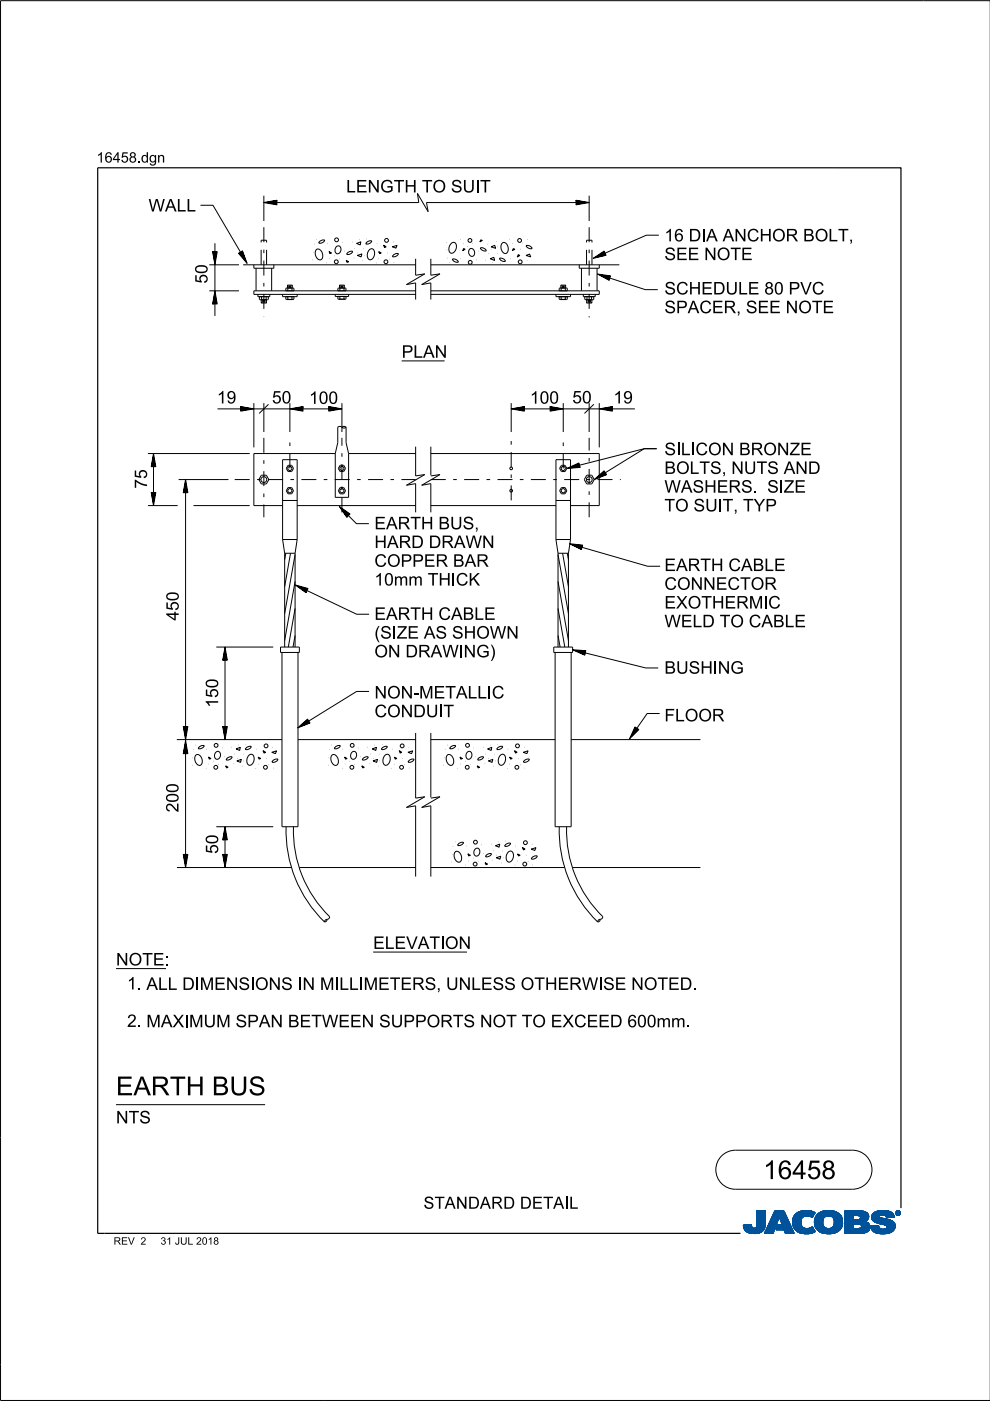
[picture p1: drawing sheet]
<svg xmlns="http://www.w3.org/2000/svg" width="210mm" height="297mm" viewBox="0 0 210 297" stroke-linecap="round" stroke-linejoin="round" font-family="sans-serif">
<defs><g id="words">
<g font-size="4">
<text x="24.6" y="232.2">EARTH</text>
<text x="45" y="232.2">BUS</text>
<text x="161.8" y="250">16458</text>
</g>
<g font-size="2.6">
<text x="73.4" y="40.8">LEN</text>
<text x="80.6" y="40.8">GTH</text>
<text x="89.4" y="40.8">TO SUI</text>
<text x="101.8" y="40.8">T</text>
<text x="31.5" y="44.8">W ALL</text>
<text x="140.9" y="51.2">16DI</text>
<text x="149.7" y="51.2">A AN</text>
<text x="158.4" y="51.2">CH</text>
<text x="163.7" y="51.2">OR BOLT,</text>
<text x="140.9" y="55.1">SEE N</text>
<text x="152" y="55.1">OTE</text>
<text x="44" y="60.1" transform="rotate(-90 44 60.1)">50</text>
<text x="140.9" y="62.4">SCH</text>
<text x="148.7" y="62.4">EDULE 80PVC</text>
<text x="140.9" y="66.4">SPACER,SEE N</text>
<text x="169.3" y="66.4">OTE</text>
<text x="85.2" y="75.9">PLAN</text>
<text x="46" y="85.5">19</text>
<text x="57.7" y="85.5">50</text>
<text x="65.5" y="85.6">100</text>
<text x="112.4" y="85.6">100</text>
<text x="121.3" y="85.5">50</text>
<text x="130.1" y="85.5">19</text>
<text x="140.9" y="100.5">BOLTS,N</text>
<text x="144.4" y="96.5">L</text>
<text x="147.5" y="96.5">CON</text>
<text x="156.7" y="96.5">BRON</text>
<text x="157.7" y="100.5">UTS AN</text>
<text x="167.4" y="96.5">ZE</text>
<text x="171.3" y="100.5">D</text>
<text x="31.2" y="103.6" transform="rotate(-90 31.2 103.6)">75</text>
<text x="140.9" y="104.5">W ASH</text>
<text x="152" y="104.5">ERS.SI</text>
<text x="166.2" y="104.5">ZE</text>
<text x="79.4" y="112.2">EARTH</text>
<text x="93" y="112.2">BUS,</text>
<text x="140.9" y="108.4">TO SUI</text>
<text x="153.2" y="108.4">T,TYP</text>
<text x="79.4" y="116.2">H</text>
<text x="82.1" y="116.2">ARD DRAW N</text>
<text x="79.4" y="124.1">10mm TH</text>
<text x="79.4" y="120.2">COPPER BAR</text>
<text x="95.6" y="124.1">I</text>
<text x="96.7" y="124.1">CK</text>
<text x="140.9" y="121.1">EARTH</text>
<text x="140.9" y="125">CON</text>
<text x="149.1" y="125">N</text>
<text x="151.8" y="125">ECTOR</text>
<text x="154.4" y="121.1">CABLE</text>
<text x="37.9" y="131.6" transform="rotate(-90 37.9 131.6)">450</text>
<text x="79.4" y="131.4">EARTH</text>
<text x="93" y="131.4">CABLE</text>
<text x="140.9" y="129">EXOTH</text>
<text x="153.6" y="129">ERM</text>
<text x="161.8" y="129">I</text>
<text x="162.9" y="129">C</text>
<text x="79.4" y="135.4">(</text>
<text x="80.6" y="135.4">SI</text>
<text x="84.1" y="135.4">ZE AS SH</text>
<text x="101" y="135.4">OW N</text>
<text x="140.9" y="133">W ELD TO CABLE</text>
<text x="79.4" y="139.4">ON</text>
<text x="86" y="139.4">DRAW I</text>
<text x="98.3" y="139.4">N</text>
<text x="101" y="139.4">G)</text>
<text x="140.9" y="142.8">BUSH</text>
<text x="151.2" y="142.8">I</text>
<text x="154.9" y="142.8">G</text>
<text x="79.4" y="148.1">N</text>
<text x="82.1" y="148.1">ON</text>
<text x="87.6" y="148.1">-</text>
<text x="88.9" y="148.1">M</text>
<text x="91.9" y="148.1">ETALLI</text>
<text x="104.3" y="148.1">C</text>
<text x="46.3" y="150" transform="rotate(-90 46.3 150)">150</text>
<text x="79.4" y="152.1">CON</text>
<text x="87.6" y="152.1">DUI</text>
<text x="94" y="152.1">T</text>
<text x="140.9" y="152.9">FLOOR</text>
<text x="37.8" y="172.2" transform="rotate(-90 37.8 172.2)">200</text>
<text x="46.3" y="181" transform="rotate(-90 46.3 181)">50</text>
<text x="79.1" y="201.2">ELEVATI</text>
<text x="94.3" y="201.2">ON</text>
<text x="24.6" y="204.7">N</text>
<text x="26.9" y="209.8">1.ALLDI</text>
<text x="27.3" y="204.7">OTE:</text>
<text x="42.3" y="209.9">M</text>
<text x="45.4" y="209.9">EN</text>
<text x="50.6" y="209.9">SI</text>
<text x="54.1" y="209.9">ON</text>
<text x="64.1" y="209.9">N</text>
<text x="67.8" y="209.9">M</text>
<text x="71.9" y="209.9">L</text>
<text x="77.1" y="209.9">M</text>
<text x="80.2" y="209.9">ETERS,UN</text>
<text x="99.9" y="209.9">LESS OTH</text>
<text x="118.2" y="209.9">ERW I</text>
<text x="127.9" y="209.9">SE N</text>
<text x="136.5" y="209.9">OTED.</text>
<text x="26.9" y="217.7">2.M</text>
<text x="34.1" y="217.8">AXI</text>
<text x="40.1" y="217.8">M</text>
<text x="43.2" y="217.8">UM</text>
<text x="49.9" y="217.8">SPAN</text>
<text x="61.1" y="217.8">BETW EEN</text>
<text x="80.4" y="217.8">SUPPORTS N</text>
<text x="104.4" y="217.8">OT TO EXCEED 600mm.</text>
<text x="24.6" y="238.2">N</text>
<text x="27.3" y="238.2">TS</text>
<text x="89.8" y="256.3">STAN</text>
<text x="99.2" y="256.3">DARD DETAI</text>
<text x="120.6" y="256.3">L</text>
</g>
<g font-size="2.2">
<text x="20.5" y="34.5">16458.</text>
<text x="29.9" y="34.5">dgn</text>
</g>
<g font-size="1.6">
<text x="24.1" y="263.9">REV</text>
<text x="29.8" y="263.9">2</text>
<text x="34" y="263.9">31JUL2018</text>
</g>
</g></defs>
<g fill="none" stroke="#00539a" stroke-width=".21">
<path d="M157.6 259.8h1.7M157.6 259.9h1.7M157.6 259.9l1.7 .1M157.6 260h1.8M158.1 259.7h1.2M159.3 259.7h-1.7l.1 .7M159.3 259.7h-.9M159.3 259.7l.1 .3M159.4 260l.1 .3M160.4 260l-.2 .3h2M160.5 259.6h1.8M160.5 259.6l-.1 .4"/>
<path d="M160.5 259.7h1.8M160.5 256.7v2.9M160.5 256.9h1.8M160.5 257.5h1.8M160.5 256.7h1.8v2.7M160.5 256.8h1.8M160.5 256.8l1.8 .1M160.5 256.9l1.8 .1M160.5 257h1.8M160.5 257.1h1.8M160.5 257.2h1.8M160.5 257.2l1.8 .1"/>
<path d="M160.5 257.3h1.8M160.5 257.4h1.8M160.5 257.4l1.8 .1M160.5 257.6h1.8M160.5 257.6l1.8 .1M160.5 257.7h1.8M160.5 257.8h1.8M160.5 257.9h1.8M160.5 258h1.8M160.5 258.1h1.8M160.5 258.1l1.8 .1M160.5 258.2h1.8"/>
<path d="M160.5 258.3h1.8M160.5 258.3l1.8 .1M160.5 258.4h1.8M160.5 258.5h1.8M160.5 258.5l1.8 .1M160.5 258.6h1.8M160.5 258.6l1.8 .1M160.5 258.7h1.8M160.5 258.8h1.8M160.5 258.9h1.8M160.5 259h1.8M160.5 259.1h1.8"/>
<path d="M160.5 259.2h1.8M160.5 259.3h1.8M160.5 259.8h1.8M162.2 260h-1.8M162.2 259.9v.3M162.2 259.9h-1.8M162.2 259.8h-1.7M162.3 259.4l-.1 .5M162.3 259.4v-2.7h-1.8v2.9M162.3 259.5h-1.8M162.3 259.6h-1.8M162.3 256.7l-1.8 .1"/>
<path d="M162.3 259.4h-1.8M163.7 258.1h3.1M163.7 258h3.1M163.7 257.9h3M163.8 257.8h2.9M163.8 257.7h2.9M163.8 257.7h2.8M163.9 257.6h2.7M163.9 257.5h2.7M164 257.4h2.5M164 257.3h2.5M164.1 257.2h2.3"/>
<path d="M164.1 257.1h2.3M164.1 257h2.3M164.2 257h2.1M164.2 256.9h2.1M164.2 256.8h2.1M164.3 256.7h1.9l2.2 4.8h-1.9l-.3-.8h-1.7l.4-1h1l-.7-1.7-1.3 3.5h-1.8zM164.5 260h-1.7M164.5 259.9l-1.7 .1M164.5 259.9h-1.7M164.5 259.8l-1.7 .1M164.6 259.8h-1.7M164.6 259.7l-1.7 .1"/>
<path d="M164.6 259.7h-1.7M164.6 259.6h-1.7M164.6 259.5l-1.6 .1M164.7 259.5h-1.7M164.7 259.4l-1.7 .1M164.7 259.4h-1.7M164.7 259.3l-1.6 .1M164.7 259.3h-1.6M164.8 259.2l-1.7 .1M164.8 259.2h-1.7M164.8 259.1l-1.6 .1M164.8 260h2.9"/>
<path d="M164.8 259.1h-1.6M164.8 259.9h2.9M164.8 259l-1.6 .1M164.9 259.9h2.7M164.9 259h-1.7M164.9 259.8h2.7M164.9 258.9h-1.6M164.9 258.8h-1.6M164.9 259.7h2.7M164.9 259.7l-.4 1 3.6 .1M165 258.7h-1.6M165 258.6l-1.6 .1"/>
<path d="M165 258.6h-1.6M165 258.5l-1.6 .1M165 258.5h-1.6M165.1 258.4l-1.6 .1M165.1 258.4h-1.6M165.1 258.3l-1.6 .1M165.1 258.3h-1.6M165.1 258.2l-1.5 .1M165.1 258.2h-1.5M165.2 258.1l-1.6 .1M165.2 258.1h-1.6M165.2 258l.7 1.7h-1"/>
<path d="M165.2 258l.7 1.7M165.3 258.1h1.5M165.3 258.1l1.6 .1M165.3 258.2h1.6M165.3 258.2l1.6 .1M165.3 258.3h1.6M165.4 258.3l1.6 .1M165.4 258.4h1.6M165.4 258.4l1.6 .1M165.4 258.5h1.6M165.4 258.5l1.7 .1M165.4 258.6h1.7"/>
<path d="M165.5 258.6l1.6 .1M165.5 258.7h1.6M165.5 258.8h1.7M165.5 258.9h1.7M165.6 258.9h1.6M165.6 259h1.7M165.6 259l1.7 .1M165.6 259.1h1.7M165.6 259.1l1.7 .1M165.7 259.2h1.7M165.7 259.2l1.7 .1M165.7 259.3h1.7"/>
<path d="M165.7 259.3l1.7 .1M165.7 259.4h1.7M165.8 259.4l1.7 .1M165.8 259.5h1.7M165.8 259.5l1.7 .1M165.8 259.6h1.7M166.2 256.7l2.2 4.8M166.2 256.8l-1.9-.1-2.2 4.8h1.8l1.3-3.5M168 258.9l.4 1.5M168 258.9h1.8M168 259h1.8M168 259.1h1.8"/>
<path d="M168 259.2h1.8M168 259.2l1.8 .1M168 259.3h1.8M168 259.3l1.8 .1M168.1 259.4h1.8M168.1 259.5h1.7M168.1 259.4l1.7 .1M168.1 259.5l1.8 .1M168.1 259.6h1.8M168.1 259.7h1.8M168.1 259.7l1.8 .1M168.1 259.8h1.8"/>
<path d="M168.1 259.8l1.8 .1M168.2 260h1.8M168.2 259.9h1.8M168.3 258l-.3 .9M168.9 257.3l-.6 .7M169.1 257.1h3.6M169.2 257h3.4M169.4 256.9h3.1M169.5 256.9h2.9M169.8 256.8h2.4M169.8 259.1a1.33 1.33 0 0 0 .8 1.4 1.33 1.33 0 0 0 1.5-.3l.2-.1M169.8 259.1h-1.8"/>
<path d="M169.8 259l-1.8 .1M169.9 258.8l-1.9 .1M169.9 258.8h-1.9M169.9 258.7h-1.9M169.9 258.6h-1.8M169.9 258.6l-1.9 .1M169.9 258.5l-1.8 .1M169.9 258.5h-1.8M169.9 258.4l-1.8 .1M170 258.4h-1.9M170 258.4l-.2 .7M170 258.3l-1.8 .1"/>
<path d="M170 258.3h-1.8M170 258.2l-1.8 .1M170.1 258.2h-1.9M170.1 258.1l-.1 .3M170.1 258.1l-1.9 .1M170.2 258.1h-2M170.3 258h-2.1M170.3 256.7l-1.4 .5M170.3 256.7h1.5M170.3 256.7a4 4 0 0 1 2.5 .4M170.4 258h-2.1M170.4 257.9h-2.1"/>
<path d="M170.6 257.8l-2.3 .1M170.6 257.9l-.5 .2M170.8 257.8h-2.5M171.4 257.8h1M171.5 256.7l-1.7 .1M171.5 256.7l.6 .1M171.7 257.8h.7M171.8 257.9h.6M171.9 258h.4M172.1 258.1h.2M172.2 258.1h.1M172.3 258h-.3"/>
<path d="M172.4 257.7l-4 .1M172.5 257.7h-4.1M172.5 257.6l-4 .1M172.5 257.6h-4M172.6 257h-3.3M172.6 257.5l-4.1 .1M172.6 257.5h-4M172.6 257.4l-4 .1M172.7 257.4h-4M172.7 259h1.8M172.7 259.2h1.8M172.7 259.3h1.8"/>
<path d="M172.7 259.3l1.8 .1M172.7 259.4h1.8M172.7 257.3l-3.9 .1M172.7 259.5h1.8M172.7 259.5l1.8 .1M172.7 259.6h1.8M172.7 259.7h1.8M172.7 258.6h1.8M172.7 257.3h-3.9M172.8 259.8h1.8M172.8 257.2l-3.9 .1M172.8 259.9h1.8"/>
<path d="M172.8 259.9l.3 .6M172.8 259.8l1.8 .1M172.8 259.9l1.8 .1M172.8 257.2h-3.9M172.8 260h1.8M172.8 257.1l-.6 1.1a1.75 1.75 0 0 0-1.6-.3M172.9 257.1l-3.9 .1M173 257.8l-.3 1.3h1.8M173 257.8h5.3M173.1 257.7h5.2M173.1 257.7h5.1M173.1 257.6h5.1"/>
<path d="M173.2 257.6h4.9M173.2 257.5h4.8M173.4 257.4h4.6M173.4 257.4h4.5M173.5 257.3h4.4M173.6 257.2l4.2 .1M173.6 257.2h4.1M173.7 257.1l4 .1M173.8 257.1h3.8M173.9 257h3.5M174 257h3.3M174.1 256.9h3.2"/>
<path d="M174.2 256.9h2.8M174.4 256.8h2.6M174.5 259h-1.8M174.5 259.2a1.15 1.15 0 0 0 1.3 1.3M174.5 259.2l-1.8-.1 .1 .8M174.5 258.9l-1.8 .1M174.5 258.9h-1.8M174.5 258.8l-1.8 .1M174.5 258.7l-1.8 .1M174.5 258.7h-1.8M174.5 258.6l-1.8 .1M174.5 258.5l-1.8 .1"/>
<path d="M174.6 258.5h-1.9M174.6 256.8h1.9M174.6 258.4l-.1 .8M174.6 258.4h-1.8M174.6 258.4l-1.9 .1M174.6 258.3l-1.8 .1M174.6 258.3h-1.8M174.7 258.2h-1.9M174.7 258.1l-.1 .3M174.8 258.1l-2 .1M174.8 258.1h-1.9M174.9 256.7a3.2 3.2 0 0 1 3.6 1.4l.1 .8-.1 1.1"/>
<path d="M174.9 258l-1.9 .1M175 258h-2M175.1 257.9l-.4 .2M175.1 257.9h-2.1M175.2 257.9h-2.2M175.5 256.7h.7M175.7 257.8l-.6 .1M175.7 257.8l.6 .1M175.7 257.8h-2.7M176 257.8h2.4M176.2 257.9h2.2M176.3 257.9l.5 .5"/>
<path d="M176.4 258h2M176.4 256.7h-1.5a2.68 2.68 0 0 0-1.9 1.1M176.5 258l2 .1M176.5 258.1h2M176.6 258.1h1.9M176.6 258.2h1.9M176.7 258.2l1.8 .1M176.7 258.3h1.8M176.7 258.3l1.9 .1M176.7 259.9h1.8M176.7 258.4h1.9M176.8 258.4l.1 .5"/>
<path d="M176.8 258.4l1.8 .1M176.8 258.5h1.8M176.8 258.6h1.8M176.9 258.8h1.7M176.9 258.8l1.8 .1M176.9 258.7h1.7M176.9 259.4h1.8M176.9 259.2l1.8 .1M176.9 259.1h1.8M176.9 259.2h1.8M176.9 258.9v.3M176.9 259.2a1.11 1.11 0 0 1-1.1 1.3"/>
<path d="M176.9 259h1.8M176.9 258.9h1.8M176.9 259.3h1.8M176.9 259.3l1.8 .1M178 257.4l-4.7 .1M178.4 257.9h-2.1l.5 .5M178.5 259.7l-1.7 .1M178.5 259.8l-1.8 .1M178.5 259.8h-1.7M178.5 260l-.2 .5M178.5 259.9l-1.8 .1M178.5 260h-1.8"/>
<path d="M178.6 259.7h-1.8M178.6 258.5l-1.8 .1M178.6 259.6h-1.8M178.6 259.5l-1.8 .1M178.6 259.5h-1.8M178.7 259.4h-1.8M179.1 259.7h1.8M179.1 259.5h5.2M179.1 256.9h4.4M179.1 257.5h5M179.1 256.8h4M179.1 256.8h3.4"/>
<path d="M179.1 257h4.5M179.1 257.1h4.7M179.1 257.1l4.7 .1M179.1 257.2h4.8M179.1 257.2l4.8 .1M179.1 257.3h4.8M179.1 257.3l4.9 .1M179.1 257.4h4.9M179.1 257.4l5 .1M179.1 257.6h5M179.1 257.6l5 .1M179.1 257.7h5"/>
<path d="M179.1 257.7l1.8 .1M179.1 257.8h1.8M179.1 257.9h1.8M179.1 258h1.8M179.1 258.1h1.8M179.1 258.2h1.8M179.1 258.3h1.8M179.1 258.4h1.8M179.1 258.5h1.8M179.1 258.5l1.8 .1M179.1 258.6h4.8M179.1 258.7h4.7"/>
<path d="M179.1 258.7h4.6M179.1 258.8h4.5M179.1 258.9h4.5M179.1 258.9h4.3M179.1 259h4.4M179.1 259l4.5 .1M179.1 259.1h4.6M179.1 259.1l4.7 .1M179.1 259.2h4.8M179.1 259.2l4.9 .1M179.1 259.3h5M179.1 259.3l5.1 .1"/>
<path d="M179.1 259.4h5.1M179.1 259.4l5.1 .1M179.1 259.5l1.8 .1M179.1 259.6h1.8M179.1 259.8h1.8M179.1 259.9h1.8M179.1 260h1.8M180.9 257.7v.9M181.8 259.5h-.9v1v-1M181.8 259.5h.2M181.8 259.5l.8 .3M182.1 257.7l2.1 .1"/>
<path d="M182.2 257.8h2M182.2 259.5l2.1 .1M182.3 258.5h1.7M182.3 258.5l-1.4 .1M182.3 257.9h1.9M182.4 257.9h1.8M182.4 257.9v.1M182.4 257.9l-.4-.2h-1.1v.9M182.4 258h1.8M182.4 258v.3M182.4 258.3l-.1 .2M182.4 259.6h1.9"/>
<path d="M182.4 258.1h1.8M182.4 258.1l1.8 .1M182.4 258.2h1.8M182.5 259.7h1.9M182.5 256.9l1.1 .1M182.5 259.7l1.9 .1M182.6 259.8h1.8M182.6 259.8v.4l-.2 .2M182.7 259.9h1.7M182.9 256.8h-3.8v4.7M183.3 256.9l-4.2-.1v4.7M183.6 257l.4 .4"/>
<path d="M183.9 259.2l.2 .2M184 258.5l-2.1 .1M184 258.5h-1.8M184 257.4l.1 .2M184.1 258.4l-.8 .6 .6 .2M184.1 258.4h-1.8M184.1 258.3l-1.7 .1M184.1 258.3h-1.7M184.1 257.6l.1 .6M184.1 258.2l-1.7 .1M184.1 259.4l.3 .5v.6M184.2 258.2l-.1 .2"/>
<path d="M184.2 258h-1.8M184.4 259.9h-1.7M184.5 260h-1.8M184.6 259.9v.2M184.6 259.9h1.7M184.6 260h1.7M184.8 258.1h1.7M184.8 258l.2 .7M184.8 258h1.7M184.8 258.3h2.5M184.8 258.3l2.8 .1M184.8 258.1l1.8 .1"/>
<path d="M184.8 258.2h2M184.8 258.4h3M184.8 258.4l3.2 .1M184.9 258.2l2.1 .1M184.9 257.6h4.6M184.9 258.5h3.4M184.9 258.5l3.6 .1M184.9 258.6h3.7M184.9 257.5h4.5M185 257.5h4.4M185 258.6l3.7 .1M185 258.7h3.9"/>
<path d="M185 258.7l.6 .4M185 257.4h4.3M185 257.4h4.4M185.1 258.7l3.9 .1M185.1 258.8h.7M185.1 257.3h4.1M185.2 258.9h.6M185.2 258.9l4.1 .1M185.3 257.2h3.9M185.3 259h4M185.3 257.1l3.8 .1M185.4 257.1h3.7"/>
<path d="M185.4 259l4 .1M185.5 257h3.5M185.5 259.1h4M185.6 259.1l3.9 .1M185.6 259.1l.5 .2M185.7 259.2h3.9M185.7 256.9h3M185.8 259.2l3.8 .1M185.8 258.9h3.4M185.9 258.8h3.2M185.9 256.8h2.7M185.9 256.8l-.8 .5-.3 .7"/>
<path d="M185.9 256.8l.7-.1a3.3 3.3 0 0 1 2.7 .6h-4.2M186 259.3h3.6M186.1 256.8h2.3M186.1 259.4h3.6M186.1 259.3l1.5 .4 .4 .2M186.3 259.8l-.5 .1M186.3 259.8l-1.7 .1M186.3 259.8v.3M186.3 259.4h3.4M186.4 257.9h-1.6M186.4 257.9l.1 .1M186.5 257.9h-1.7"/>
<path d="M186.5 257.8h-1.7M186.5 258v.1M186.5 257.8l-.1 .1M186.5 257.7h-1.6M186.5 259.4l3.2 .1M186.5 258.1l.1 .1M186.6 257.6l-1.7 .1M186.6 258.2l.4 .1M186.7 256.7h.8M186.7 259.5h3M186.9 257.6h-2M186.9 259.5l2.9 .1"/>
<path d="M187 258.3l1.7 .4 .9 .6M187.2 259.6h2.6M187.3 257.6h2.2M187.4 259.7h2.4M187.6 257.6l1.9 .1M187.6 259.7h2.2M187.6 257.7h2M187.7 257.7a1.07 1.07 0 0 0-1.2 .1M187.7 257.7l.1 .1M187.7 257.8h1.9M187.8 257.8h1.7M187.8 256.7h-1.3"/>
<path d="M187.8 257.8l.1 .4 1.1-.1M187.8 257.9h1.7M187.8 257.9h1.8M187.9 258h1.7M187.9 258l1.7 .1M187.9 258.1h1.7M187.9 259.9h1.9M188 259.9l.1 .2M188 260h1.8M188.1 257h-2.6M188.2 257h.6M188.7 256.9h-2.9"/>
<path d="M189.3 257.3l.3 .8-1.7 .1M189.6 259.3l.2 .4v.6M189.8 259.9l-1.8 .1M189.8 259.8h-2.1M189.8 259.8h-1.9M189.9 257.2v.1M189.9 257.1h.1M189.9 257.2h.1M189.9 257.3h.1M189.9 257.3l.2 .3M190 257.4h.1M190 257.4l.1 .1"/>
<path d="M190 257.5h.2M190 257.2v.1M190 257.2l.2 .3M190 257.3l.2 .2M190 257.1h-.1M190 257h-.1M190.1 257h-.2M190.1 257.5l.2 .1M190.1 256.9h-.1M190.1 257.6h.6M190.2 256.8l-.1 .1M190.2 257.5l.2 .1"/>
<path d="M190.2 257.5l-.1 .1M190.2 257.6h.4M190.2 256.9h.4M190.2 256.9h.4l-.1 .3 .2 .3-.3-.3-.2 .3zM190.2 256.9v.6l.1-.3 .3 .3M190.2 257h.4M190.2 257.1h.1M190.2 257.1h.5M190.2 257.2h.5M190.2 257.2l.3 .1M190.2 257.3h.1M190.2 257.4h.1"/>
<path d="M190.2 257.4l.1 .1M190.2 256.8h-.1M190.3 257h.2v.1l-.2 .1zM190.3 257v.2M190.3 257h-.1M190.4 257.2l.2 .3M190.4 257.6h.1M190.4 256.8h-.2l-.2 .4M190.4 256.7a.5 .5 0 0 1 .5 .5 .5 .5 0 0 1-.5 .5M190.4 256.8l.4 .2v.2M190.4 256.7a.5 .5 0 0 0-.5 .5 .5 .5 0 0 0 .5 .5l-.3-.1M190.4 256.8l.3 .1 .1 .3"/>
<path d="M190.4 256.7l-.4 .2-.1 .3M190.4 256.7v.1M190.4 257.6v.1M190.4 256.7l.3 .1 .2 .4M190.4 257h-.1l.1 .2M190.4 257l.2 .1-.2 .1M190.4 257h.1M190.5 257.3h.1M190.5 257.3l.1 .1M190.5 257.2l.2 .3M190.5 257.4h.1M190.5 257.1h.2"/>
<path d="M190.5 257.4l.2 .1M190.5 257l-.1 .2M190.5 256.7h-.3M190.6 257.5h.2M190.6 256.8h.1M190.6 257.1l-.1 .1M190.7 257.1h-.1M190.7 257.1l-.2 .1M190.7 257.1l-.5-.2v.6l.1-.3M190.7 257h-.1M190.7 256.8l.1 .1M190.7 256.8h-.6"/>
<path d="M190.7 256.9h.2M190.8 257h.1M190.8 257.6h-.2M190.8 257.2v.2l-.4 .2M190.8 257.2l-.1 .3-.3 .1M190.8 257.1h.1M190.8 257.2h.1M190.9 257.4l-.2 .1M190.9 257.4h-.1M190.9 257.3l-.1 .1M190.9 257.3h-.1M190.9 257.2h.1"/>
<path d="M190.9 257.2l-.1 .3-.4 .2M190.9 257.1h-.1M157.7 260.1h1.7M157.7 260l1.7 .1M157.7 260.2h1.8M157.7 260.2l1.8 .1M157.7 260.3h1.8M157.7 260.3l1.9 .1M157.7 260.4h4.4M157.7 260.4l.4 .5M157.7 260.4l4.4 .1M157.8 260.5h4.3"/>
<path d="M157.8 260.6h4.3M157.8 260.7h4.2M157.9 260.7h4.1M157.9 260.8h4M158 260.8h3.9M158 260.9h3.9M158.1 260.9h3.3M158.1 261h3.6M158.2 261h3.5M158.3 261.1h3.2M158.4 261.2h3.1M158.5 261.2h2.9"/>
<path d="M158.6 261.3h2.7M158.7 261.4h2.4M158.8 261.4h2.1M159.1 261.5h1.6M159.5 260.3l.3 .1 .4-.1M159.7 261.5h.7M160.9 261.4h.1M161.5 260.9h.2M161.6 261.1h-3.3M162.1 260.3l-2 .1M162.2 260.2l-1.9 .1M162.2 260.2a2.25 2.25 0 0 1-2.8 1.3l-.9-.2-.4-.4"/>
<path d="M162.2 260.2h-1.9M162.2 260.1l-1.8 .1M162.2 260.1h-1.8M162.2 260l-1.8 .1M164 261.4h-1.9M164 261.3l-1.9 .1M164 261.3h-1.8M164 261.2l-1.8 .1M164 261.2h-1.8M164.1 261.1l-1.9 .1M164.1 261.1h-1.8M164.1 261l-1.8 .1"/>
<path d="M164.1 261h-1.8M164.1 260.9l-1.8 .1M164.2 260.9h-1.8M164.2 260.8l-1.8 .1M164.2 260.8h-1.8M164.2 260.7l-1.8 .1M164.2 260.7h-1.7M164.2 260.6l-1.7 .1M164.3 260.6h-1.8M164.3 260.5h-1.8M164.3 260.4l-1.7 .1M164.3 260.4h-1.7"/>
<path d="M164.3 260.3l-1.7 .1M164.4 260.3h-1.8M164.4 260.2l-1.7 .1M164.4 260.2h-1.7M164.4 260.1l-1.7 .1M164.4 260.1h-1.7M164.5 260l-1.8 .1M164.5 260.7h3.5M164.6 260.7h3.4M164.6 260.6h3.4M164.6 260.5h3.4M164.6 260.5h3.3"/>
<path d="M164.6 260.4h3.3M164.7 260.4h3.2M164.7 260.3h3.2M164.7 260.3h3.1M164.7 260.2h3.1M164.8 260.1h3M164.8 260.1h2.9M166.3 260.8h1.8M166.3 260.8l1.8 .1M166.3 260.9h1.8M166.3 260.9l1.8 .1M166.3 261h1.9"/>
<path d="M166.3 261l1.9 .1M166.4 261.1h1.8M166.4 261.1l1.8 .1M166.4 261.2h1.9M166.4 261.2l1.9 .1M166.4 261.3h1.9M166.5 261.3l1.8 .1M166.5 261.4h1.9M166.5 261.5h1.9M166.5 261.5l-.3-.8 .3 .8h1.9M168.2 260l1.9 .1M168.2 260.1h1.9"/>
<path d="M168.2 260.1l1.9 .1M168.2 260.2h2M168.3 260.2l2 .1M168.3 260.3h2.1M168.3 260.3l2.2 .1M168.3 260.4h2.5M168.4 260.4l.6 .7M168.4 260.4l4.1 .1M168.5 260.5h4M168.5 260.6h4M168.6 260.7h4M168.6 260.7l4 .1"/>
<path d="M168.7 260.8h3.9M168.7 260.8l4 .1M168.8 260.9h3.9M168.9 260.9l3.8 .1M168.9 261h3.9M169 261l3.8 .1M169 261.1h3.9M169 261.1a4.2 4.2 0 0 0 3.8 0M169.1 261.1h3.8M169.2 261.2h3.5M169.3 261.3h3.2M169.5 261.4h2.8"/>
<path d="M169.6 261.4h2.6M170 261.5h2M170.6 261.6h.4M171.5 260.4h.9M171.6 260.4h.8M171.8 261.5h-1.5M171.8 260.3h.6M172 260.3h.3M172 260.2h.3M172.1 260.2h.2M172.2 260.1h.1M172.3 260.1l.6 1"/>
<path d="M172.6 261.2l-3.3 .1M172.8 260.1h1.9M172.9 260.1l1.9 .1M172.9 260.2h1.9M172.9 260.2l2 .1M172.9 260.3h2.2M173 260.3l2.1 .1M173 260.4h2.4M173 260.4h5.3M173.1 260.5h5.2M173.1 260.5l.7 .6 .8 .4M173.1 260.6h5.2"/>
<path d="M173.2 260.6h5M173.3 260.7h4.9M173.3 260.7h4.8M173.3 260.8h4.7M173.4 260.9h4.5M173.5 260.9h4.4M173.5 261h4.3M173.6 261h4.2M173.7 261.1h4M173.8 261.1h3.8M173.8 261.2h3.7M174 261.2h3.4"/>
<path d="M174.2 261.4h2.9M174.3 261.4h2.7M175.1 261.5h1.4M175.3 261.6h.4M176.6 260.2h1.9M177 261.4l-1 .2-1.4-.1h2.2M177.3 261.3h-3.3M178.1 260.8h-4.8M178.3 260.5l-.6 .6-.7 .3M178.3 260.4h-2.2M178.4 260.3l-2.2 .1M178.4 260.3h-2l-.6 .2"/>
<path d="M178.5 260.2l-2.1 .1M178.5 260.2h-2M178.5 260.1h-1.9M178.5 260l-1.9 .1M179.1 261.5h3.4M179.1 260.1h1.8M179.1 260.1l1.8 .1M179.1 260.2h1.8M179.1 260.2l1.8 .1M179.1 260.3h1.8M179.1 260.4h1.8M182.3 260.4h2.1"/>
<path d="M182.4 260.4h2M182.4 260.4l-.6 .1M183.1 261.4l-4 .1M183.4 261.3l-4.3 .1M183.5 261.3h-4.4M183.7 261.3h-.1M183.7 261.2l-4.6 .1M183.8 261.2h-4.7M183.9 261.1l-4.8 .1M184 261.1h-4.9M184 261l-4.9 .1M184.1 261l-.8 .4-1.1 .1"/>
<path d="M184.1 261h-5M184.1 260.9l-5 .1M184.2 260.9h-5.1M184.2 260.8l-5.1 .1M184.3 260.8h-5.2M184.3 260.7l-5.2 .1M184.3 260.7h-5.2M184.4 260.6l-5.3 .1M184.4 260.6h-5.3M184.4 260.5h-5.3M184.4 260.5l-.3 .5M184.4 260.4l-5.3 .1"/>
<path d="M184.5 260l-1.8 .1M184.5 260.2l-2 .1M184.5 260.3h-2M184.5 260.1h-1.9M184.5 260.2h-1.9M184.6 260l1.7 .1M184.6 260.1l.1 .3M184.6 260.1h1.8M184.6 260.2h1.8M184.6 260.1l1.8 .1M184.6 260.2l1.8 .1M184.7 260.3h1.8"/>
<path d="M184.7 260.3l1.8 .1M184.7 260.4a2.52 2.52 0 0 0 2.7 1.2M184.7 260.4h1.9M184.7 260.5h2M184.7 260.5h2.1M184.8 260.6h2.1M184.8 260.6h4.8M184.8 260.7h4.7M184.9 260.8h4.6M184.9 260.8h4.5M185 260.9h4.4M185.1 260.9h4.3"/>
<path d="M185.1 261h4.3M185.2 261.1h4M185.2 261.1h3.9M185.3 261.2h3.7M185.4 261.2h3.5M185.5 261.3h3.4M185.7 261.3h3.1M185.8 261.4h2.7M185.9 261.5h2.4M186.3 260.1a1.08 1.08 0 0 0 1.4 .5M186.4 261.5h1.6M186.6 261.6h.9"/>
<path d="M188 260.4h1.8M188 260.4l-.3 .2M188.1 260.3h1.7M188.1 260.1l-.1 .3M188.1 260.2h1.7M188.3 261.5l-.9 .1M188.9 261.3l-.6 .2M189.3 261.1h-4.1M189.4 260.9l-.5 .4M189.6 260.7h-4.8M189.7 260.6h-2M189.7 260.5h-1.9"/>
<path d="M189.7 260.5h-1.8M189.7 260.4h-1.7M189.7 260.3h-1.6M189.8 260.2h-1.7M189.8 260.3l-.4 .6M189.8 260.1h-1.7M189.8 260h-1.7"/>
<circle cx="190.4" cy="257.2" r=".51"/>
<circle cx="190.4" cy="257.2" r=".42"/>
</g>
<g fill="none" stroke="#000" stroke-width=".21">
<path d="M210 .1h-209.9v296.8h209.9M42.5 43.5h2.7l6.2 10.6-.3-.2 .2-.2 .3 .7-.6-.6 .4-.2 .4 1.3-.9-1.1 .5-.5 .7 2-1.4-1.6 .7-.5 1 2.6-1.8-2.1 .8-.5M44.4 56.1h6.3M45.1 53.4h1l-.5 2.7-.5-2.7 .8 .1-.4 2-.3-2 .6 .1-.3 1.4-.2-1.4 .4 .1-.1 .8-.2-.8 .2 .1v.3v-.7M45.6 51.6v15.4M51.6 56.1h36.5M53.8 56.1v.8h4.3v-.8M54.3 56.9v4.8M55.9 42.9h32.9l-.3-1.9 2.3 3.9-.4-2h34.5M55.9 41.5v5.4M57.6 56.9v4.8M58.7 42.5v.9l-2.8-.5 2.8-.4-.1 .8-2.1-.4 2.1-.4-.1 .7-1.5-.3 1.4-.2v.4l-.8-.2 .7-.1v.2l-.3-.1h.7"/>
<path d="M66.3 55.1h.1M66.4 53.5h.1M66.6 51.8h.1M67 53l.3-.2a1.32 1.32 0 0 1 1.1 .9 1.32 1.32 0 0 1-.4 1.4 1.36 1.36 0 0 1-1-2.1zM67 50.8h.1M67.8 51.2l.6-.3h.4a.98 .98 0 0 1-1.2 .6zM69.2 55.7h.1M69.4 51.7h.1M69.7 53.3l.6 .3-.4 .2-.1-.5M69.8 54.8h.1M70.8 54.2h.1M71.3 52.3a.63 .63 0 0 1 .8 0 .63 .63 0 0 1 .2 .8 .66 .66 0 0 1-.8 .7 .66 .66 0 0 1-.5-1z"/>
<path d="M71.9 54.9h.1M72.7 51.4h.1M73 53.3h.1M73.4 55.2l.5 .3-.3 .1zM73.7 53.6l.6-.3h.4a.98 .98 0 0 1-1.2 .6zM74.7 51.3h.1M75 54.7h.1M75.2 52.7h.1M75.6 51.6l.9-.3-.1 .6zM75.8 54.2l.9-.4-.1 .7-.8-.3M75.8 53.6h.1M76.1 50.8h.1"/>
<path d="M76.9 55.3h.1M77.1 52.7h.1M77.2 54.2h.1M77.7 50.6h.1M77.8 51.3l.6-.2h.4a.98 .98 0 0 1-1.2 .6zM78.3 53l.6-.3a1.33 1.33 0 0 1 .5 1.4 1.33 1.33 0 0 1-1 1 1.36 1.36 0 0 1-.1-2.1zM79.7 55.7h.1M79.9 51.7h.1M80.3 53.3l.5 .3-.3 .2-.2-.4M80.3 54.8h.1M81.3 52l.6 .3-.4 .2zM82.1 53.7h.1"/>
<path d="M82.5 55h.1M83.2 52.3l1-.3-.3 .6zM83.4 51.3h.1M83.4 54l.6-.2h.4a.98 .98 0 0 1-1.2 .6zM83.5 55.7h.1M88.1 54.9v3.5l2-.3-3.9 2.2 1.9-.3v3.5M91.3 56.1h40M91.3 54.9v3.5l2-.3-3.9 2.2 1.9-.3v3.5M94.6 51.4h.1M94.7 53h.1M94.9 54.7h.1M95.4 55.7h.1"/>
<path d="M95.7 51.6l.6-.2a1.32 1.32 0 0 1 .4 1.4 1.32 1.32 0 0 1-1.1 .9 1.36 1.36 0 0 1 .1-2.1zM95.9 55l.4-.1a.9 .9 0 0 1 .9 .6l-.4 .1a.91 .91 0 0 1-.9-.6zM97.6 50.8h.1M97.7 54.8h.1M98.1 53.2l.5-.4-.3-.1-.2 .5M98.2 51.6h.1M99.2 52.3h.1M99.6 52.8a.79 .79 0 0 1 1 .6 .79 .79 0 0 1-.7 .9 1 1 0 0 1-.3-1.5zM100.2 51.6h.1M101 55.1h.1M101.4 53.2h.1M101.9 52.6l.4-.1a.9 .9 0 0 1 .8 .7h-.4a.91 .91 0 0 1-.8-.6z"/>
<path d="M101.9 50.8l.4 .2-.6 .3zM103 55.2h.1M103.4 51.8h.1M103.5 53.8h.1M103.9 54.9l.8-.3 .1 .6zM104.1 52.3l.8-.3 .2 .7zM104.1 52.9h.1M104.5 55.7h.1M105.2 51.2h.1M105.4 53.8h.1M105.5 52.3h.1M105.9 54.8l.4-.1a.9 .9 0 0 1 .8 .7h-.4a.91 .91 0 0 1-.8-.6z"/>
<path d="M106 55.8h.1M106.5 51.6l.2-.2a1.33 1.33 0 0 1 1 1 1.33 1.33 0 0 1-.5 1.3 1.36 1.36 0 0 1-.7-2.1zM108.1 50.7h.1M108.2 54.8h.1M108.6 53.1l.2-.4 .4 .2-.6 .2M108.6 51.6h.1M109.9 54l.3 .2-.5 .3zM110.4 52.8h.1M110.8 51.5h.1M111.5 54.2l.8-.3 .2 .6zM111.6 52.1l.4-.1a.9 .9 0 0 1 .8 .7h-.4a.91 .91 0 0 1-.8-.6zM111.7 55.2h.1"/>
<path d="M111.8 50.8h.1M122.1 42.5v.9l2.8-.5-2.8-.4 .1 .8 2.1-.4-2.1-.4 .2 .7 1.4-.3-1.4-.2v.4l.9-.2-.8-.1 .1 .2 .2-.1h-.7M122.8 56.1v.8h4.3v-.8M123.3 56.9v4.8M124.9 41.5v5.4M126.6 56.9v4.8M129.1 59.4l.3-.9-2.7-.4 2.4 1.3 .2-.8-2.1-.3 1.9 1v-.6l-1.4-.2 1.3 .6 .1-.4-.9-.1 .7 .4v-.2l-.3-.1 8.2 2.7h2.7M139.7 49.9h-2.7l-9.4 4.1 .3-.2 .1 .1-.8 .2 .8-.4 .1 .3-1.3 .4 1.2-.8 .4 .5-2.1 .5 1.8-1.2 .4 .7-2.7 .7 2.3-1.6 .4 .9M44.4 61.7h6.3M45.1 64.4h1l-.5-2.7-.5 2.7h.8l-.4-2.1-.3 2.1 .6-.2-.3-1.4-.2 1.4h.4l-.1-.9-.2 .8 .2-.1v-.3v.7M54.7 62.4v.5h2.5v-.5M55 63.5l.2 .1"/>
<path d="M55 62.9v.6M55.2 63.6h1.5M55.2 63.6h1.4M55.4 63.6v.6h1.1v-.6M55.5 62.9v.6M55.6 64.1h.7M55.6 63.9h.7M55.6 63.7h.7M56.4 62.9v.6M56.9 62.9v.6M56.9 63.5l-.2 .1M59.9 62.4v.5h3.1v-.5"/>
<path d="M60.6 62.9v.5l.2 .1M60.8 61.1h-.2v.6M60.8 61.1h.2M60.8 63.5h1.3M60.8 61h1.3M61 61v-.5h1v.5M61 61.1v.6M61 62.9v.5M61 63.4l-.2 .1M61 61.1h.9M61 63.4h.9M61.1 60.6h.7"/>
<path d="M61.1 60.8h.7M61.1 60.9h.7M61.9 63.4l.2 .1M61.9 61.1h.4v.6M61.9 61.1v.6M61.9 62.9v.5M62.3 62.9v.5l-.2 .1M71.1 62.4v.5h2.8v-.5M71.6 62.9l.1 .5h1.2M71.9 61.1h-.3v.6M71.9 61.1h1M71.9 63.5h1.2"/>
<path d="M71.9 61h1.2M72 61v-.5h1v.5M72.1 61.1v.6M72.1 62.9v.5M72.2 60.6h.6M72.2 60.8h.6M72.2 60.9h.6M72.9 63.4h.2M72.9 61.1v.6M72.9 62.9v.5M73.1 61.1h-.2M73.1 61.1h.3v.6"/>
<path d="M73.4 62.9v.5h-.3M85.2 76.5h9.1M88.1 61.7h-34.3v.7h34.3M91.3 61.7h35.8v.7h-35.8M117.9 62.4v.5h3.1v-.5M118.6 62.9v.5l.2 .1M118.8 61.1h-.2v.6M118.8 61.1h.2M118.8 63.5h1.3M118.8 61h1.2M118.9 61v-.5h1v.5M119 61.1v.6"/>
<path d="M119 62.9v.5M119 63.4h.8M119 63.4l-.2 .1M119 61.1h.8M119.1 60.6h.6M119.1 60.8h.6M119.1 60.9h.6M119.8 63.4l.3 .1M119.9 61.1v.6M119.9 62.9v.5M120.1 61.1h-.3M120.1 61.1h.2v.6"/>
<path d="M120.3 62.9v.5l-.2 .1M123.7 62.4v.5h2.5v-.5M124 63.5l.2 .1M124 62.9v.6M124.2 63.6h1.4zM124.4 63.6v.6h1.1v-.6M124.5 62.9v.6M124.6 64.1h.7M124.6 63.9h.7M124.6 63.7h.7M125.4 62.9v.6M125.9 62.9v.6"/>
<path d="M125.9 63.5l-.2 .1M31.4 96.2h21.5M32.1 98.9h.9l-.5-2.7-.4 2.7h.8l-.4-2.1-.3 2.1 .6-.2-.3-1.4-.2 1.4h.4l-.2-.9-.1 .8 .2-.1-.1-.3v.7M32.5 96.2v11M46.1 86.7h26.4M51 86.2v1l2.8-.5-2.8-.5 .1 .8 2.1-.3-2.1-.4 .2 .6 1.4-.2-1.4-.3v.4l.9-.1-.8-.1 .1 .2 .2-.1h-.7M53.8 85.5v9.4M55.9 85.5v6.1M56.9 85.7l-2 2M61.1 98.7h.7l.4 .6-.4 .7h-.7l-.4-.7zM61.5 85.5v6.1M64.2 86.2v1l-2.7-.5 2.7-.5v.8l-2.1-.3 2.1-.4-.2 .6-1.4-.2 1.4-.3v.4l-.9-.1 .8-.1-.1 .2-.3-.1h.7"/>
<path d="M69.7 86.2v1l2.8-.5-2.8-.5 .1 .8 2.1-.3-2.1-.4 .1 .6 1.5-.2-1.4-.3v.4l.9-.1-.8-.1v.2l.3-.1h-.7M71.1 96.2v9.2h2.8v-9.2M71.1 96.2h-17.3v11h6.1M72.1 98.7h.8l.4 .6-.4 .7h-.8l-.4-.7zM72.5 90.6a.62 .62 0 0 0-.9 0v3.2l-.5 2.4M72.5 90.6a.62 .62 0 0 0 .9 0M72.5 90.6a.62 .62 0 0 1 .9 0M72.5 85.5v6.1M73.4 90.6v3.2l.5 2.4M73.9 96.2h14.2M88.1 94.7v6.2l2-.3-3.9 2.3 1.9-.4v6.1M91.3 96.2h35.8v11h-6.1"/>
<path d="M91.3 94.7v6M108.4 86.7h26.2M108.4 85.5v6.1M111.2 86.2v1l-2.8-.5 2.8-.5-.1 .8-2.1-.3 2.1-.4-.2 .6-1.4-.2 1.4-.3v.4l-.9-.1 .8-.1-.1 .2-.2-.1h.7M116.6 86.2v1l2.8-.5-2.8-.5 .1 .8 2.1-.3-2.1-.4 .2 .6 1.4-.2-1.4-.3v.4l.9-.1-.8-.1 .1 .2 .2-.1h-.7M119 98.7h.8l.4 .6-.4 .7h-.8l-.4-.7zM119.4 85.5v6.1M123 99.1l-.3-.9-2.5 1.1 2.8-.2-.3-.8-1.9 .9 2.1-.2-.3-.5-1.3 .6 1.4-.1-.1-.4-.8 .3 .8-.1-.2-.1-.2 .1 14.4-3.7h2.6h-2.6l-8.9 5.5 .3-.2 .1 .1-.7 .3 .6-.6 .3 .4-1.4 .5 1.1-.9 .5 .4-2 .8 1.6-1.4 .5 .6-2.6 1.1 2.1-1.9 .5 .8M124.9 85.5v6.1M125.9 85.7l-2 2M127.1 85.5v9.4M129.8 86.2v1l-2.7-.5 2.7-.5v.8l-2.1-.3 2.1-.4-.2 .6-1.4-.2 1.4-.3v.4l-.9-.1 .8-.1-.1 .2-.3-.1h.7"/>
<path d="M31.4 107.2h6.3M32.1 104.4h.9l-.5 2.8-.4-2.8 .8 .1-.4 2.1-.3-2.1 .6 .1-.3 1.5-.2-1.4h.4l-.2 .9-.1-.8h.2l-.1 .3v-.7M37.9 101.7h10.5M38.9 104.5h.9l-.5-2.8-.4 2.8 .8-.1-.4-2.1-.4 2.1 .7-.2-.3-1.4-.2 1.4h.4l-.2-.9-.1 .8 .2-.1-.1-.2v.7M39.3 101.7v82.2M41 107.2h11.9M55.4 100.7h1.1l.5 1-.5 .9h-1.1l-.5-.9zM59.9 114.4v-16.9h3.1v16.9M59.9 106.1h3.1M59.9 114.4h3.1M59.9 114.4l.5 2.9M60.4 117.3h2.2"/>
<path d="M60.4 117.3v19.9M60.6 117.3l-.2 1.3M61.1 103.4h.7l.4 .6-.4 .7h-.7l-.4-.7zM61.6 117.3l-1.2 7.1M62.6 117.6l-2.2 12.5M62.6 117.3v19.9M63 107.2h25.1M63 114.4l-.4 2.9M72.1 103.4h.8l.4 .6-.4 .7h-.8l-.4-.7zM73.5 109.7l.7-.7-2.3-1.6 1.6 2.3 .6-.7-1.8-1.2 1.2 1.7 .4-.5-1.2-.8 .8 1.1 .3-.3-.7-.5 .4 .7 .1-.2-.2-.2 2.2 2.2h2.6M91.3 100.9l2-.3-3.9 2.3 1.9-.4v6.1M91.3 107.2h26.6"/>
<path d="M117.9 114.4v-16.9h3.1v16.9M117.9 114.4l.4 2.9M117.9 106.1h3.1M117.9 114.4h3.1M118.3 117.3v19.9M118.3 117.3h2.2M118.3 117.6l2.2 12.5M119 103.4h.8l.4 .6-.4 .7h-.8l-.4-.7zM119.3 117.3l1.2 7.1M120.3 117.3l.2 1.3M120.5 117.3v19.9M121 114.4l-.5 2.9"/>
<path d="M123.3 116.5l.2-.9-2.7-.3 2.5 1.2 .1-.8-2.1-.2 1.9 .9 .1-.6-1.5-.2 1.3 .6 .1-.4-.9-.1 .7 .4v-.2l-.3-.1 14.6 4.3h2.7M124.4 100.7h1.1l.5 1-.5 .9h-1.1l-.5-.9zM45.9 137.2h12M47.2 140h1l-.5-2.8-.5 2.8 .9-.1-.4-2.1-.4 2.1 .6-.2-.2-1.4-.3 1.4h.5l-.2-.9-.1 .8h.2l-.1-.3v.7M47.7 137.2v19.6M59.5 137.2h4v1.1h-4zM59.8 138.3v37h3.4v-37M62.6 123.3l-2.2 12.5M62.6 129l-1.5 8.2M62.6 134.7l-.5 2.5M64.9 125.6l.4-.8-2.7-.8 2.3 1.6 .3-.7-2.1-.6 1.7 1.2 .2-.6-1.4-.4 1.1 .8 .2-.3-.8-.3 .6 .5v-.2l-.2-.1 11.1 5.3h2.7M117.4 137.2h4v1.1h-4z"/>
<path d="M117.7 138.3v37h3.4v-37M118.3 134.7l.5 2.5M118.3 129l1.5 8.2M118.3 123.3l2.2 12.5M124 138.9l.2-.9-2.8-.2 2.6 1.1 .1-.8-2.1-.2 1.9 .9v-.6l-1.4-.1 1.3 .5v-.4h-.8l.7 .3v-.2h-.3l13.5 3.3h2.7M37.5 156.8h22.3M38.9 154h.9l-.5 2.8-.4-2.8 .8 .1-.4 2.1-.4-2.1 .7 .1-.3 1.5-.2-1.4h.4l-.2 .9-.1-.8h.2l-.1 .3v-.7M38.9 159.8h.9l-.5-2.8-.4 2.8 .8-.1-.4-2.1-.4 2.1 .7-.1-.3-1.5-.2 1.4h.4l-.2-.9-.1 .8h.2l-.1-.3v.7M41 158.9h.1M41.5 158h.1M42.3 158.3l.6-.2h.4a.98 .98 0 0 1-1.2 .6zM43.8 158.8h.1"/>
<path d="M45.8 159.5a.63 .63 0 0 1 .8 0 .63 .63 0 0 1 .1 .8 .66 .66 0 0 1-.8 .7 .66 .66 0 0 1-.4-1zM47.1 158.6h.1M47.2 154h1l-.5 2.8-.5-2.8 .9 .1-.4 2.1-.4-2.1 .6 .1-.2 1.5-.3-1.4h.5l-.2 .9-.1-.8h.2l-.1 .3v-.7M49.1 158.5h.1M49.6 159.9h.1M50 158.8l1-.4-.2 .7zM50.6 158h.1M51.5 159.9h.1M52.1 157.8h.1M52.2 158.5l.7-.3 .3 .1a.98 .98 0 0 1-1.2 .6zM54.4 158.8h.1M55.8 159.1l.5 .4-.3 .2-.2-.5"/>
<path d="M57.6 159.5l1-.3-.2 .6zM57.8 158.5h.1M63.2 156.8h24.9M69.9 158.9h.1M70.3 158h.1M71.1 158.3l.6-.2h.4a.98 .98 0 0 1-1.2 .6zM72.7 158.8h.1M74.7 159.5a.63 .63 0 0 1 .8 0 .63 .63 0 0 1 .1 .8 .66 .66 0 0 1-.8 .7 .66 .66 0 0 1-.4-1zM76 158.6h.1M78 158.5h.1M78.3 146.6h-2.7l-10.7 6.7 .2-.3 .1 .2-.7 .3 .6-.6 .3 .3-1.3 .6 1.1-1 .4 .5-2 .7 1.6-1.4 .5 .7-2.6 1 2.1-1.8 .5 .8M78.5 159.9h.1"/>
<path d="M78.9 158.8l.9-.4-.1 .7zM79.4 158h.1M80.4 159.9h.1M81 157.8h.1M81.1 158.5l.6-.3 .4 .1a.98 .98 0 0 1-1.2 .6zM83.2 158.8h.1M84.6 159.1l.6 .4-.3 .2-.3-.5M86.5 159.5l1-.3-.2 .6zM86.7 158.5h.1M88.1 155.4v13.8l2-.3-3.9 2.3 1.9-.4v15.1M91.3 155.4v13.7M91.3 156.8h26.4"/>
<path d="M94.3 158.9h.1M94.8 158h.1M95.6 158.3l.6-.2h.4a.98 .98 0 0 1-1.2 .6zM97.1 158.8h.1M99.1 159.5a.63 .63 0 0 1 .8 0 .63 .63 0 0 1 .1 .8 .66 .66 0 0 1-.8 .7 .66 .66 0 0 1-.4-1zM100.4 158.6h.1M102.4 158.5h.1M103 159.9h.1M103.4 158.8l.9-.4-.2 .7zM103.9 158h.1M104.9 159.9h.1M105.4 157.8h.1"/>
<path d="M105.6 158.5l.6-.3 .4 .1a.98 .98 0 0 1-1.2 .6zM107.7 158.8h.1M109.1 159.1l.5 .4-.3 .2-.2-.5M110.9 159.5l1.1-.3-.3 .6zM111.1 158.5h.1M121.1 156.8h27.4M139.9 151.3h-2.7l-2.6 3.7 .1-.3 .2 .1-.5 .5 .3-.7 .4 .2-1 1 .6-1.3 .6 .2-1.5 1.5 .9-1.9 .7 .4-1.9 2 1.1-2.6 .8 .6M40.7 162.2h.1M40.8 160.7h.1M41.5 160.2l.2-.2a1.32 1.32 0 0 1 1.1 .9 1.32 1.32 0 0 1-.4 1.4 1.36 1.36 0 0 1-.9-2.1zM43.7 162.9h.1M44.2 160.5l.5 .3-.3 .2z"/>
<path d="M44.3 162h.1M45.3 161.4h.1M45.9 175.3h12M46.3 162.1h.1M47.2 178.1h1l-.5-2.8-.5 2.8 .9-.1-.4-2.1-.4 2.1 .6-.2-.2-1.4-.3 1.4h.5l-.2-.9-.1 .8 .2-.1-.1-.2v.7M47.5 160.4h.1M47.7 175.3v8.3M47.8 162.4l.6 .3-.4 .1zM48.2 160.7l.6-.3 .4 .1a.98 .98 0 0 1-1.2 .6zM49.5 161.9h.1M50.2 161.3l1-.3-.2 .6-.8-.3M50.2 160.8h.1"/>
<path d="M51.3 162.4h.1M51.6 161.3h.1M52.8 160.1l.6-.2a1.33 1.33 0 0 1 .4 1.3 1.33 1.33 0 0 1-.9 1.1 1.36 1.36 0 0 1-.1-2.2zM54.2 162.9h.1M54.7 160.5l.6 .3-.4 .2-.2-.5M54.8 162h.1M56.5 160.8h.1M56.9 162.1h.1M57.9 161.2l.6-.3 .4 .1a.98 .98 0 0 1-1.2 .6zM58 162.9h.1M60.7 175.3a27 27 0 0 0 8.1 20.2M62.2 175.3a25.5 25.5 0 0 0 7.7 19.1l-.3 .4-.3 .1"/>
<path d="M69.6 162.2h.1M69.7 160.7h.1M70.3 160.2l.3-.2a1.32 1.32 0 0 1 1.1 .9 1.32 1.32 0 0 1-.4 1.4 1.36 1.36 0 0 1-1-2.1zM72.5 162.9h.1M73 160.5l.6 .3-.4 .2-.1-.5M73.1 162h.1M74.2 161.4h.1M75.2 162.1h.1M76.4 160.4h.1M76.7 162.4l.5 .3-.3 .1zM77 160.7l.7-.3 .3 .1a.98 .98 0 0 1-1.2 .6zM78.3 161.9h.1"/>
<path d="M79.1 161.3l.9-.3-.1 .6zM79.1 160.8h.1M80.2 162.4h.1M80.5 161.3h.1M81.6 160.1l.6-.2a1.33 1.33 0 0 1 .5 1.3 1.33 1.33 0 0 1-1 1.1 1.36 1.36 0 0 1-.1-2.2zM83 162.9h.1M83.6 160.5l.5 .3-.3 .2-.2-.5M83.6 162h.1M85.4 160.8h.1M85.8 162.1h.1M86.8 161.2l.6-.3 .4 .1a.98 .98 0 0 1-1.2 .6zM86.8 162.9h.1"/>
<path d="M91.3 169.2l2-.3-3.9 2.3 1.9-.4v15.1M94.1 162.2h.1M94.2 160.7h.1M94.8 160.2l.2-.2a1.32 1.32 0 0 1 1.1 .9 1.32 1.32 0 0 1-.3 1.4 1.37 1.37 0 0 1-1-2.1zM96 179.5h.1M96.5 178.5h.1M97 162.9h.1M97.3 178.9l.6-.3h.4a.98 .98 0 0 1-1.3 .6zM97.5 160.5l.6 .3-.4 .2zM97.6 162h.1M98.6 161.4h.1M98.8 179.4h.1"/>
<path d="M99.7 162.1h.1M100.8 180a.63 .63 0 0 1 .8 0 .63 .63 0 0 1 .1 .8 .66 .66 0 0 1-.8 .7 .66 .66 0 0 1-.4-1zM100.8 160.4h.1M101.2 162.4l.5 .3-.3 .1zM101.5 160.7l.6-.3 .4 .1a.98 .98 0 0 1-1.2 .6zM102.1 179.1h.1M102.8 161.9h.1M103.5 161.3l1-.3-.2 .6-.7-.3M103.6 160.8h.1M104.1 179h.1M104.6 162.4h.1M105 161.3h.1"/>
<path d="M105.1 179.3l.9-.3-.2 .6zM105.6 178.5h.1M106.1 160.1l.6-.2a1.33 1.33 0 0 1 .5 1.3 1.33 1.33 0 0 1-1 1 1.36 1.36 0 0 1-.1-2.1zM107.1 178.4h.1M107.2 179l.6-.2h.4a.98 .98 0 0 1-1.2 .6zM107.5 162.9h.1M108 160.5l.6 .3-.3 .2-.2-.5M108.1 162h.1M109.4 179.4h.1M109.8 160.8h.1M110.3 162.1h.1M110.8 179.7l.5 .3-.3 .2z"/>
<path d="M111.2 161.2l.6-.3 .4 .1a.98 .98 0 0 1-1.2 .6zM111.3 162.9h.1M112.8 179h.1M118.6 175.3a27 27 0 0 0 8.1 20.2M120.1 175.3a25.5 25.5 0 0 0 7.7 19.1l-.3 .4-.2 .1M37.5 183.9h24.3M38.9 181.2h.9l-.5 2.7-.4-2.7h.8l-.4 2.1-.4-2.1 .7 .2-.3 1.4-.2-1.4h.4l-.2 .9-.1-.8 .2 .1-.1 .3v-.7M47.2 181.2h1l-.5 2.7-.5-2.7h.9l-.4 2.1-.4-2.1 .6 .2-.2 1.4-.3-1.4h.5l-.2 .9-.1-.8 .2 .1-.1 .3v-.7M63.5 183.9h24.6M69.3 194.9l-.2 .1-.3 .5M69.3 194.9l-.2 .5-.3 .1M91.3 183.9h28.4"/>
<path d="M95.7 182.8h.1M95.8 181.2h.1M96.5 180.7l.2-.2a1.32 1.32 0 0 1 1.1 .9 1.32 1.32 0 0 1-.4 1.4 1.36 1.36 0 0 1-.9-2.1zM98.7 183.4h.1M99.2 181l.5 .3-.3 .2-.2-.5M99.3 182.5h.1M100.3 181.9h.1M101.3 182.6h.1M102.5 181h.1M102.8 182.9l.6 .3-.4 .1zM103.2 181.3l.6-.3h.4a.98 .98 0 0 1-1.2 .6zM104.5 182.4h.1"/>
<path d="M104.6 180.4h.1M105.2 181.9l1-.4-.2 .7zM105.3 181.3h.1M106.3 183h.1M106.5 180.4h.1M106.6 181.9h.1M107.8 180.7l.5-.3a1.33 1.33 0 0 1 .5 1.4 1.33 1.33 0 0 1-1 1 1.36 1.36 0 0 1 0-2.1zM109.2 183.4h.1M109.7 181.1l.6 .2-.3 .2zM109.8 182.5h.1M111.5 181.4h.1M111.9 182.7h.1"/>
<path d="M112.6 180l1-.3-.2 .6zM112.9 181.7l.6-.2h.4a.98 .98 0 0 1-1.2 .6zM113 183.4h.1M121.4 183.9h27.1M127.3 194.9l-.3 .1-.3 .5M127.3 194.9l-.3 .5-.3 .1M24.6 205.4h10.6M79.1 201.9h19.9M24.6 234.2h31.6M153 245.1l1.3-.9 1.6-.3h24.8a4.1 4.1 0 0 1 4.2 4.1 4.1 4.1 0 0 1-4.2 4.1h-24.8a4.1 4.1 0 0 1-3.8-2.5 4.1 4.1 0 0 1 .9-4.5z"/>
<circle cx="71.3" cy="55.5" r=".41"/>
<circle cx="71.4" cy="50.9" r=".41"/>
<circle cx="81.8" cy="55.5" r=".41"/>
<circle cx="82" cy="51" r=".41"/>
<circle cx="99.6" cy="51" r=".41"/>
<circle cx="99.7" cy="55.6" r=".41"/>
<circle cx="110.2" cy="51" r=".41"/>
<circle cx="110.3" cy="55.5" r=".41"/>
<circle cx="61.5" cy="99.3" r=".44"/>
<circle cx="72.5" cy="99.3" r=".44"/>
<circle cx="108.4" cy="99.3" r=".29"/>
<circle cx="119.4" cy="99.3" r=".44"/>
<circle cx="55.9" cy="101.7" r=".62"/>
<circle cx="61.5" cy="104" r=".44"/>
<circle cx="72.5" cy="104" r=".44"/>
<circle cx="108.4" cy="104" r=".29"/>
<circle cx="119.4" cy="104" r=".44"/>
<circle cx="124.9" cy="101.7" r=".62"/>
<circle cx="45.8" cy="158" r=".41"/>
<circle cx="56.4" cy="158.1" r=".41"/>
<circle cx="74.7" cy="158" r=".41"/>
<circle cx="85.3" cy="158.1" r=".41"/>
<circle cx="99.1" cy="158" r=".41"/>
<circle cx="109.7" cy="158.1" r=".41"/>
<circle cx="45.8" cy="162.7" r=".41"/>
<circle cx="56.3" cy="162.7" r=".41"/>
<circle cx="74.6" cy="162.7" r=".41"/>
<circle cx="85.1" cy="162.7" r=".41"/>
<circle cx="99.1" cy="162.7" r=".41"/>
<circle cx="100.8" cy="178.6" r=".41"/>
<circle cx="109.6" cy="162.7" r=".41"/>
<circle cx="111.4" cy="178.7" r=".41"/>
<circle cx="100.7" cy="183.2" r=".41"/>
<circle cx="111.3" cy="183.2" r=".41"/>
</g>
<path d="M55.4 56.1v-5.2M55.4 50.9h1.1M56.5 56.1v-5.2M124.4 56.1v-5.2M125.5 56.1v-5.2M125.5 50.9h-1.1" fill="none" stroke="#000" stroke-width=".21" stroke-dasharray="3.2 1.6" stroke-linecap="butt"/>
<path d="M55.9 48.2v18.9M124.9 48.2v19.1M55.9 92.8v16.9M61.5 99.3v-6.5M119.4 99.3v-6.5M49.8 101.7h38.3M72.5 108.7v-15.9M91.3 101.7h40.3M108.4 106.1v-13.3M124.9 109.7v-16.9" fill="none" stroke="#000" stroke-width=".21" stroke-dasharray="3.2 1.6 .8 1.6" stroke-linecap="butt"/>
<path d="M191 256.1v-220.5h-170.3v225.9h136.3" fill="none" stroke="#000" stroke-width=".25"/>
<g fill="#000">
<path d="M141.4 94a1.02 1.02 0 0 1 1.7 .6h-.4a.63 .63 0 0 0-.6-.5 .63 .63 0 0 0-.6 .6l.2 .1a1.55 1.55 0 0 1 1.4 1 1.08 1.08 0 0 1-1.1 .8 1.08 1.08 0 0 1-1-.9l.4-.1a.73 .73 0 0 0 .7 .6 .73 .73 0 0 0 .7-.5l-.4-.3a.98 .98 0 0 1-1.2-1.2z" fill-rule="evenodd"/>
<path d="M60.1 207.4a1.02 1.02 0 0 1 1.7 .6h-.3a.63 .63 0 0 0-.7-.5 .63 .63 0 0 0-.6 .5l.2 .2a1.54 1.54 0 0 1 1.5 .9 1.08 1.08 0 0 1-1.1 .8 1.08 1.08 0 0 1-1-.9h.3a.73 .73 0 0 0 .7 .6 .73 .73 0 0 0 .7-.5l-.4-.3a.98 .98 0 0 1-1.1-1.3z" fill-rule="evenodd"/>
<path d="M74.3 207.2h.3v2.4h1.3v.3h-1.6z" fill-rule="evenodd"/>
</g>
<use href="#words"/>
</svg>
